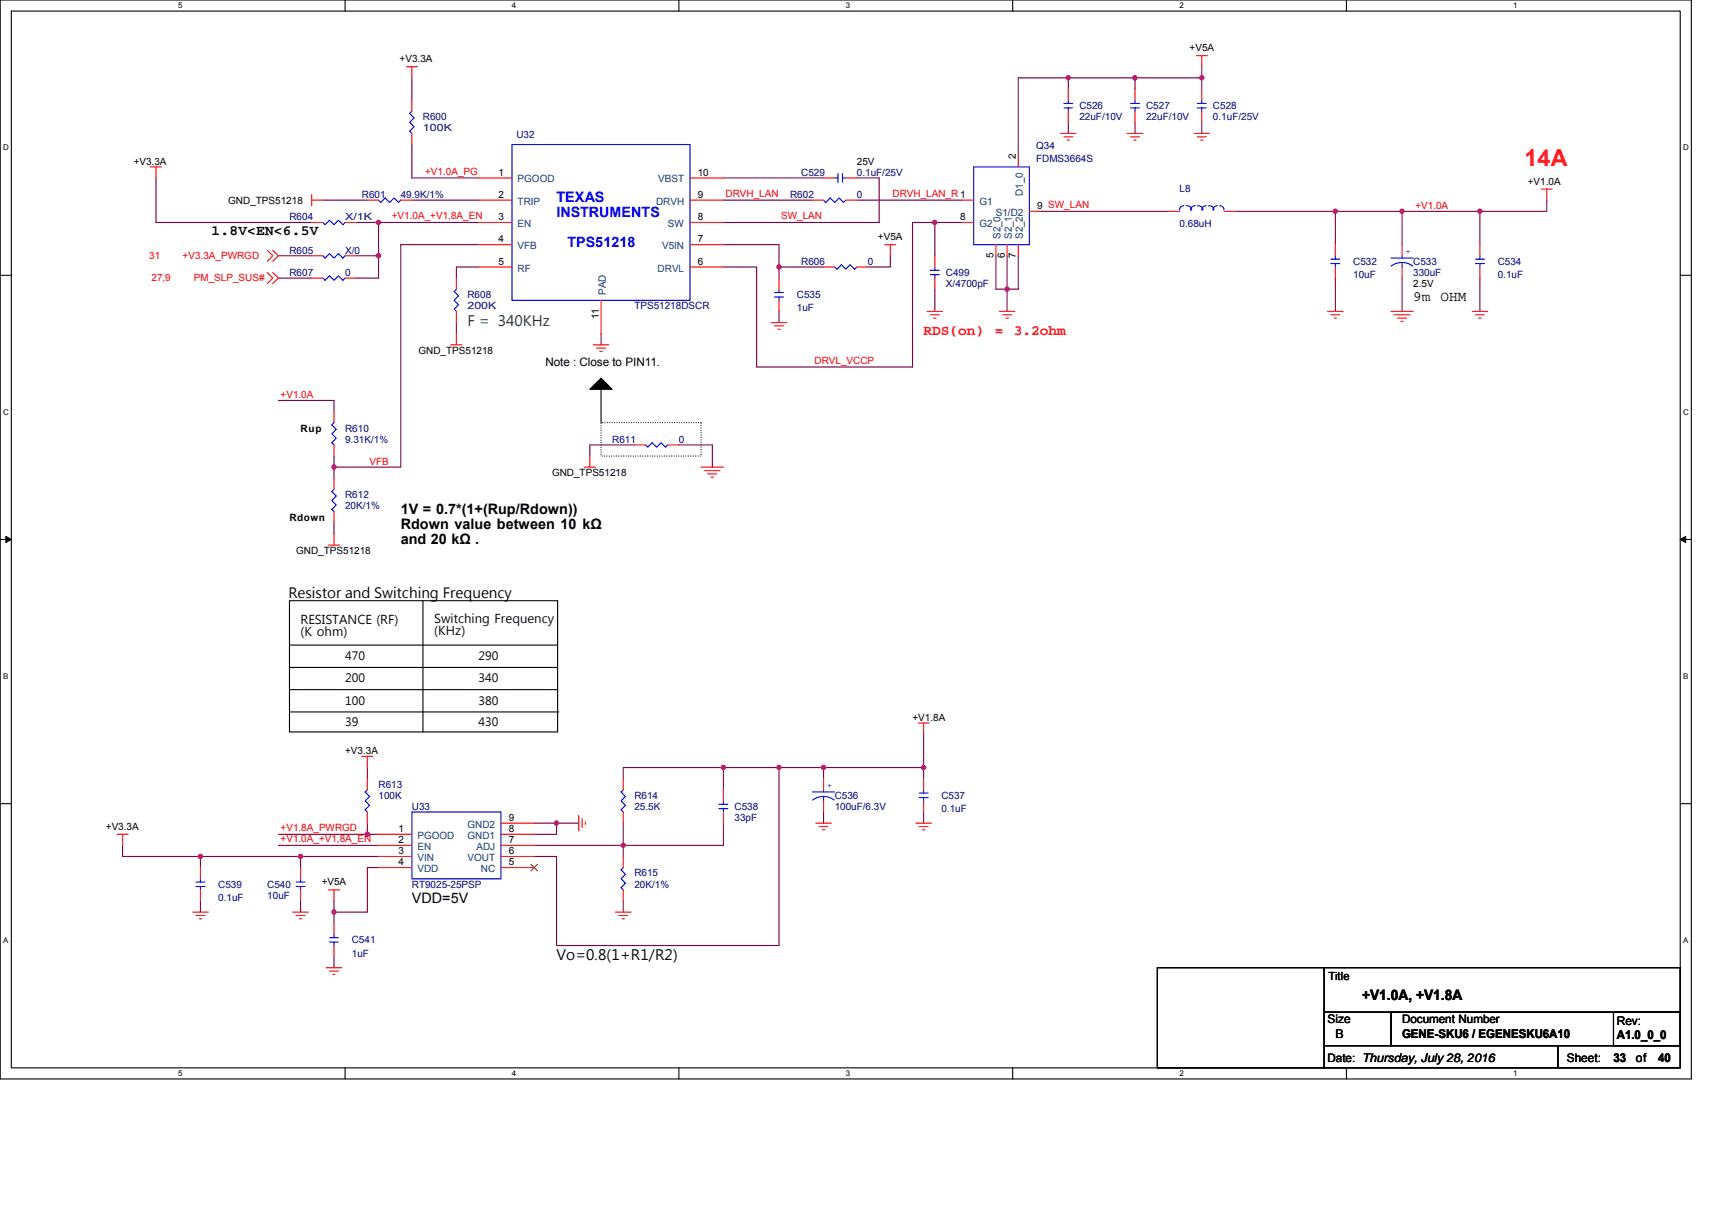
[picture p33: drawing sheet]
<svg xmlns="http://www.w3.org/2000/svg" width="297mm" height="210mm" viewBox="0 0 297 210" stroke-linecap="round" stroke-linejoin="round" font-family="sans-serif">
<defs><g id="words">
<text font-size="4" fill="#f00" x="264.5" y="28.8">14A</text>
<g font-size="2.5" fill="#00f">
<text x="96.6" y="35.1">TEXAS</text>
<text x="96.6" y="37.7">INSTRUMENTS</text>
<text x="98.5" y="42.8">TPS51218</text>
</g>
<g font-size="2.5">
<text x="36.7" y="40.7">1.8V&lt;EN&lt;6.5V</text>
<text x="245.2" y="52.2">9m OHM</text>
<text x="69.5" y="89.2">1V = 0.7*(1+(Rup/Rdown))</text>
<text x="69.5" y="91.8">Rdown value between 10 kΩ</text>
<text x="69.5" y="94.3">and 20 kΩ .</text>
<text x="50" y="103.8">Resistor and Switching Frequency</text>
<text x="71.5" y="156.7">VDD=5V</text>
<text x="96.6" y="166.6">Vo=0.8(1+R1/R2)</text>
<text x="236.3" y="173.5">+V1.0A, +V1.8A</text>
</g>
<text font-size="2.5" fill="#008000" x="81.1" y="56.5">F = 340KHz</text>
<g font-size="2.5" fill="#f00">
<text x="160.2" y="58.1">RDS(on)</text>
<text x="172.6" y="58.1">=</text>
<text x="175.9" y="58.1">3.2ohm</text>
</g>
<g font-size="2.1">
<text x="52.2" y="108.3">RESISTANCE (RF)</text>
<text x="52.2" y="110.4">(K ohm)</text>
<text x="75.3" y="108.1">Switching Frequency</text>
<text x="75.3" y="110.2">(KHz)</text>
<text x="230.3" y="177.5">Size</text>
<text x="280.5" y="177.9">Rev:</text>
<text x="231.7" y="180.1">B</text>
<text x="243.3" y="180.1">GENE-SKU6 / EGENESKU6A10</text>
<text x="271.8" y="184.3">Sheet:</text>
<text x="279.9" y="184.4">33</text>
<text x="280.5" y="180.3">A1.0_0_0</text>
<text x="283.8" y="184.3">of</text>
<text x="287.7" y="184.4">40</text>
</g>
<g font-size="2">
<text x="94.6" y="63.6">Note : Close to PIN11.</text>
<text x="59.9" y="114.5">470</text>
<text x="59.9" y="118.4">200</text>
<text x="83" y="114.5">290</text>
<text x="83" y="118.4">340</text>
<text x="59.9" y="122.3">100</text>
<text x="59.9" y="125.9">39</text>
<text x="83" y="122.3">380</text>
<text x="83" y="125.9">430</text>
<text x="243.3" y="177.5">Document Number</text>
<text x="230.3" y="184.2">Date: Thursday, July 28, 2016</text>
</g>
<text font-size="1.9" x="230.5" y="170.1">Title</text>
<g font-size="1.7">
<text x="69.3" y="10.8">+V3.3A</text>
<text x="206.4" y="8.9">+V5A</text>
<text x="23.2" y="28.6">+V3.3A</text>
<text x="148.7" y="28.6">25V</text>
<text x="176.3" y="27.6" transform="rotate(-90 176.3 27.6)">2</text>
<text x="39.6" y="35.3">GND_TPS51218</text>
<text x="86.5" y="30.5">1</text>
<text x="86.5" y="34.3">2</text>
<text x="121.1" y="30.5">10</text>
<text x="121.1" y="34.3">9</text>
<text x="265.1" y="32">+V1.0A</text>
<text x="86.5" y="38.2">3</text>
<text x="121.1" y="38.2">8</text>
<text x="152.3" y="41.7">+V5A</text>
<text x="166.6" y="38.2">8</text>
<text x="180" y="36.3">9 SW_LAN</text>
<text x="86.5" y="42.1">4</text>
<text x="86.5" y="45.9">5</text>
<text x="121.1" y="45.9">6</text>
<text x="121.1" y="42.1">7</text>
<text x="172.4" y="44.8" transform="rotate(-90 172.4 44.8)">5</text>
<text x="174.3" y="44.8" transform="rotate(-90 174.3 44.8)">6</text>
<text x="176.3" y="44.8" transform="rotate(-90 176.3 44.8)">7</text>
<text x="245.2" y="49.8">2.5V</text>
<text x="103.9" y="55.4" transform="rotate(-90 103.9 55.4)">11</text>
<text x="72.6" y="61.4">GND_TPS51218</text>
<text x="52.2" y="75">Rup</text>
<text x="95.8" y="82.6">GND_TPS51218</text>
<text x="50.2" y="90.4">Rdown</text>
<text x="51.4" y="96.1">GND_TPS51218</text>
<text x="158.3" y="125.1">+V1.8A</text>
<text x="59.9" y="130.9">+V3.3A</text>
<text x="18.4" y="144">+V3.3A</text>
<text x="88.3" y="142.5">9</text>
<text x="69.1" y="144.4">1</text>
<text x="69.1" y="146.3">2</text>
<text x="69.1" y="148.2">3</text>
<text x="88.3" y="146.3">7</text>
<text x="88.3" y="144.4">8</text>
<text x="88.3" y="148.2">6</text>
<text x="55.8" y="153.6">+V5A</text>
<text x="69.1" y="150.2">4</text>
<text x="88.3" y="150.2">5</text>
</g>
<g font-size="1.7" fill="#000080">
<text x="73.4" y="20.8">R600</text>
<text x="73.4" y="22.8">100K</text>
<text x="89.6" y="23.9">U32</text>
<text x="187.3" y="18.9">C526</text>
<text x="187.3" y="20.8">22uF/10V</text>
<text x="198.9" y="18.9">C527</text>
<text x="198.9" y="20.8">22uF/10V</text>
<text x="210.5" y="18.9">C528</text>
<text x="210.5" y="20.8">0.1uF/25V</text>
<text x="179.8" y="25.9">Q34</text>
<text x="179.8" y="28.2">FDMS3664S</text>
<text x="62.8" y="34.4">R601</text>
<text x="69.5" y="34.4">49.9K/1%</text>
<text x="137.1" y="34.4">R602</text>
<text x="139" y="30.5">C529</text>
<text x="148.7" y="34.4">0</text>
<text x="148.7" y="30.5">0.1uF/25V</text>
<text x="204.7" y="33.4">L8</text>
<text x="50.2" y="38.2">R604</text>
<text x="59.9" y="38.2">X/1K</text>
<text x="204.7" y="39.4">0.68uH</text>
<text x="50.2" y="44">R605</text>
<text x="50.2" y="47.9">R607</text>
<text x="59.9" y="44">X/0</text>
<text x="59.9" y="47.9">0</text>
<text x="139" y="45.9">R606</text>
<text x="150.6" y="45.9">0</text>
<text x="164.1" y="47.9">C499</text>
<text x="234.8" y="45.9">C532</text>
<text x="245.2" y="45.9">C533</text>
<text x="245.2" y="47.9">330uF</text>
<text x="259.9" y="45.9">C534</text>
<text x="81.1" y="51.7">R608</text>
<text x="81.1" y="53.7">200K</text>
<text x="110.1" y="53.7">TPS51218DSCR</text>
<text x="138.3" y="51.7">C535</text>
<text x="164.1" y="49.8">X/4700pF</text>
<text x="234.8" y="48.3">10uF</text>
<text x="259.9" y="48.3">0.1uF</text>
<text x="138.3" y="54">1uF</text>
<text x="59.9" y="74.9">R610</text>
<text x="59.9" y="76.8">9.31K/1%</text>
<text x="106.2" y="76.8">R611</text>
<text x="117.8" y="76.8">0</text>
<text x="59.9" y="86.5">R612</text>
<text x="59.9" y="88.4">20K/1%</text>
<text x="65.7" y="136.7">R613</text>
<text x="65.7" y="138.6">100K</text>
<text x="71.5" y="140.5">U33</text>
<text x="110.1" y="138.6">R614</text>
<text x="110.1" y="140.5">25.5K</text>
<text x="127.4" y="140.5">C538</text>
<text x="127.4" y="142.5">33pF</text>
<text x="144.8" y="138.6">C536</text>
<text x="144.8" y="140.5">100uF/6.3V</text>
<text x="163.3" y="138.6">C537</text>
<text x="163.3" y="140.9">0.1uF</text>
<text x="37.9" y="154.1">C539</text>
<text x="46.4" y="154.1">C540</text>
<text x="46.4" y="156">10uF</text>
<text x="71.5" y="154.1">RT9025-25PSP</text>
<text x="110.1" y="152.1">R615</text>
<text x="110.1" y="154.1">20K/1%</text>
<text x="37.9" y="156.4">0.1uF</text>
<text x="61" y="163.7">C541</text>
<text x="61" y="166">1uF</text>
</g>
<g font-size="1.7" fill="#f00">
<text x="73.8" y="30.3">+V1.0A_PG</text>
<text x="125.9" y="34.1">DRVH_LAN</text>
<text x="154.9" y="34.1">DRVH_LAN_R 1</text>
<text x="68" y="38">+V1.0A_+V1,8A_EN</text>
<text x="135.5" y="38">SW_LAN</text>
<text x="245.6" y="36.3">+V1.0A</text>
<text x="25.9" y="45">31</text>
<text x="31.7" y="45">+V3.3A_PWRGD</text>
<text x="26.3" y="48.8">27,9</text>
<text x="33.6" y="48.8">PM_SLP_SUS#</text>
<text x="141.3" y="63.1">DRVL_VCCP</text>
<text x="48.7" y="69.1">+V1.0A</text>
<text x="64.1" y="80.7">VFB</text>
<text x="48.7" y="146.1">+V1.0A_+V1,8A_EN</text>
<text x="48.7" y="144.2">+V1.8A_PWRGD</text>
</g>
<g font-size="1.7" fill="#004080">
<text x="89.8" y="31.7">PGOOD</text>
<text x="89.8" y="35.5">TRIP</text>
<text x="113.8" y="35.5">DRVH</text>
<text x="114.2" y="31.7">VBST</text>
<text x="169.9" y="35.5">G1</text>
<text x="177.5" y="34" transform="rotate(-90 177.5 34)">D1_0</text>
<text x="89.8" y="39.4">EN</text>
<text x="115.9" y="39.4">SW</text>
<text x="169.9" y="39.4">G2</text>
<text x="172.8" y="37.5">S1/D2</text>
<text x="173.6" y="41.5" transform="rotate(-90 173.6 41.5)">S2_0</text>
<text x="175.5" y="41.5" transform="rotate(-90 175.5 41.5)">S2_1</text>
<text x="177.5" y="41.5" transform="rotate(-90 177.5 41.5)">S2_2</text>
<text x="89.8" y="43.2">VFB</text>
<text x="89.8" y="47.1">RF</text>
<text x="114.1" y="47.1">DRVL</text>
<text x="114.9" y="43.2">V5IN</text>
<text x="105.1" y="51.1" transform="rotate(-90 105.1 51.1)">PAD</text>
<text x="81.1" y="143.6">GND2</text>
<text x="72.4" y="145.6">PGOOD</text>
<text x="72.4" y="147.5">EN</text>
<text x="72.4" y="149.4">VIN</text>
<text x="81.1" y="145.6">GND1</text>
<text x="81.1" y="149.4">VOUT</text>
<text x="82.7" y="147.5">ADJ</text>
<text x="72.4" y="151.3">VDD</text>
<text x="83.4" y="151.3">NC</text>
</g>
<g font-size="1.6" fill="#00f">
<text x="243.8" y="44.1">+</text>
<text x="143.5" y="136.8">+</text>
</g>
<g font-size="1.4">
<text x="30.9" y="1.5">5</text>
<text x="88.8" y="1.5">4</text>
<text x="146.7" y="1.5">3</text>
<text x="204.7" y="1.5">2</text>
<text x="262.6" y="1.5">1</text>
<text x=".5" y="26.1">D</text>
<text x="292" y="26.1">D</text>
<text x=".5" y="71.9">C</text>
<text x="292" y="71.9">C</text>
<text x=".5" y="117.8">B</text>
<text x="292" y="117.8">B</text>
<text x=".5" y="163.6">A</text>
<text x="292" y="163.6">A</text>
<text x="30.9" y="186.8">5</text>
<text x="88.8" y="186.8">4</text>
<text x="146.7" y="186.8">3</text>
<text x="204.7" y="186.8">2</text>
<text x="262.6" y="186.8">1</text>
</g>
</g></defs>
<path d="M0 0h293.5v187.2h-293.5zM2 1.9h289.5v183.4h-289.5z" fill="none" stroke="#000" stroke-width=".19"/>
<g fill="#fff">
<path d="M30.9 .2h.8v1.6h-.8z"/>
<path d="M30.9 185.5h.8v1.6h-.8z"/>
</g>
<path d="M59.9 0v1.9M59.9 185.3v1.9" fill="none" stroke="#000" stroke-width=".19"/>
<g fill="#fff">
<path d="M88.8 .2h.8v1.6h-.8z"/>
<path d="M88.8 185.5h.8v1.6h-.8z"/>
</g>
<path d="M117.8 0v1.9M117.8 185.3v1.9" fill="none" stroke="#000" stroke-width=".19"/>
<g fill="#fff">
<path d="M146.7 .2h.8v1.6h-.8z"/>
<path d="M146.7 185.5h.8v1.6h-.8z"/>
</g>
<path d="M175.7 0v1.9M175.7 185.3v1.9" fill="none" stroke="#000" stroke-width=".19"/>
<g fill="#fff">
<path d="M204.7 .2h.7v1.6h-.7z"/>
<path d="M204.7 185.5h.7v1.6h-.7z"/>
</g>
<path d="M233.6 0v1.9M233.6 185.3v1.9" fill="none" stroke="#000" stroke-width=".19"/>
<g fill="#fff">
<path d="M262.6 .2h.7v1.6h-.7z"/>
<path d="M262.6 185.5h.7v1.6h-.7z"/>
<path d="M.5 24.8h1v1.6h-1z"/>
<path d="M292 24.8h1v1.6h-1z"/>
<path d="M.5 70.7h1v1.5h-1z"/>
<path d="M292 70.7h1v1.5h-1z"/>
</g>
<path d="M0 47.8h2M291.5 47.8h2" fill="none" stroke="#000" stroke-width=".19"/>
<g fill="#fff">
<path d="M.5 116.5h.9v1.6h-.9z"/>
<path d="M292 116.5h.9v1.6h-.9z"/>
</g>
<path d="M0 93.6h2M291.5 93.6h2" fill="none" stroke="#000" stroke-width=".19"/>
<path d="M1 93.1l1 .5-1 .5zM291.5 93.6l1-.5v1z" fill="#000" stroke="#000" stroke-width=".17"/>
<g fill="#fff">
<path d="M.5 162.4h.9v1.5h-.9z"/>
<path d="M292 162.4h.9v1.5h-.9z"/>
</g>
<g fill="none" stroke="#000" stroke-width=".19">
<path d="M104.3 67.6v5.7M50.2 104.2h46.5v22.8h-46.5zM50.2 112h46.5M50.2 115.8h46.5M50.2 119.7h46.5M73.4 104.2v22.8M0 139.5h2M50.2 123.5h46.7M291.5 139.5h2M200.8 167.9h29v17.4h-29zM229.8 175.7h11.5v5.8h-11.5zM229.8 167.9h61.7v7.8h-61.7z"/>
<path d="M241.3 175.7h50.2v5.8h-50.2zM279.9 175.7h11.6v5.8h-11.6zM229.8 181.5h40.5v3.8h-40.5zM270.3 181.5h21.2v3.8h-21.2z"/>
</g>
<path d="M104.3 73.3h17.3v5.8h-17.3z" fill="none" stroke="#000" stroke-width=".19" stroke-dasharray="0 .4"/>
<path d="M102.3 67.6l2-2 1.9 2z" fill-rule="evenodd" fill="#000" stroke="#000" stroke-width=".19"/>
<g fill="none" stroke="#800040" stroke-width=".19">
<path d="M71.5 13.5v3.9M185.4 13.5h11.5M185.4 15.4v-1.9h-8.7v13.5M196.9 13.5v1.9M196.9 13.5h11.6M208.5 11.6v1.9M208.5 13.5v1.9M27.1 30.9v7.7h27M56 34.7h7.7M61.8 38.6h3.9v5.8M65.7 38.6h17.3M71.5 34.7h11.5"/>
<path d="M71.5 25.1v5.8h11.5M125.5 30.9h17.4M125.5 34.7h15.4M148.7 34.7h18.3M148.7 30.9h3.8v7.7h-27M162.2 38.6h-3.9v25.1h-27v-17.4h-5.8M162.2 38.6v5.8M162.2 38.6h4.8M180.5 36.7h22.2M185.4 21.2v2M196.9 21.2v2M208.5 21.2v2"/>
<path d="M214.3 36.7h17.4M231.7 36.7h11.6M231.7 36.7v5.8M243.3 36.7h13.5M243.3 36.7v5.8M256.8 36.7v5.8M268.4 34.7v2h-11.6M48.3 44.4h5.8M48.3 48.3h5.8M61.8 44.4h3.9M65.7 44.4v3.9h-3.9M79.2 56v1.9"/>
<path d="M83 42.5h-13.5v38.6h-11.5M83 46.3h-3.8v2M104.3 57.9v1.9M125.5 42.5h9.7v3.8M135.2 54v2M135.2 46.3v2M135.2 46.3h7.7M154.5 44.4v1.9h-3.9M162.2 50.2v3.8M172.8 44.4v5.8h1.9M174.7 44.4v5.8M174.7 50.2v3.8"/>
<path d="M176.7 44.4v5.8h-2M231.7 48.3v5.7M243.3 48.3v5.7M256.8 48.3v5.7M48.3 69.5h9.7v1.9M58 79.1v2M110.1 77.2h-7.8v1.9M117.8 77.2h5.8v3.9M58 81.1v1.9M58 90.7v1.9M63.7 133.2v1.9M125.5 133.2h-17.4v1.9"/>
<path d="M125.5 133.2v3.9M125.5 133.2h9.7M135.2 133.2h7.7M135.2 133.2v30.9h-38.6v-15.5h-3.9M142.9 133.2v1.9M142.9 133.2h17.3M160.2 133.2v1.9M160.2 127.4v5.8M21.3 146.7v1.9h13.5M34.8 148.6h17.4M34.8 148.6v2M34.8 156.4v1.9"/>
<path d="M48.3 144.8h15.4M48.3 146.7h17.4M52.2 156.4v1.9M52.2 148.6v2M52.2 148.6h13.5M58 156.4v1.9M58 158.3v1.9M63.7 144.8h2M63.7 142.9v1.9M65.7 150.6h-2v7.7h-5.7M92.7 142.9h3.9M92.7 146.7h15.4"/>
<path d="M96.6 142.9h3.8M96.6 142.9v1.9h-3.9M108.1 142.9v3.8M108.1 146.7v1.9M108.1 156.4v1.9M125.5 142.9v3.8h-17.4M142.9 140.9v2M160.2 140.9v2M58 166v1.9"/>
</g>
<g fill="#f0f" stroke="#f0f" stroke-width=".19">
<circle cx="57.9" cy="81.1" r=".38"/>
<circle cx="162.2" cy="38.6" r=".38"/>
<circle cx="208.5" cy="13.5" r=".38"/>
<circle cx="196.9" cy="13.5" r=".38"/>
<circle cx="65.7" cy="38.6" r=".38"/>
<circle cx="243.2" cy="36.7" r=".38"/>
<circle cx="231.7" cy="36.7" r=".38"/>
<circle cx="174.7" cy="50.2" r=".38"/>
<circle cx="135.1" cy="46.3" r=".38"/>
<circle cx="185.3" cy="13.5" r=".38"/>
<circle cx="256.8" cy="36.7" r=".38"/>
<circle cx="57.9" cy="158.3" r=".38"/>
<circle cx="34.8" cy="148.6" r=".38"/>
<circle cx="63.7" cy="144.8" r=".38"/>
<circle cx="160.3" cy="133.2" r=".38"/>
<circle cx="96.5" cy="142.8" r=".38"/>
<circle cx="108.1" cy="146.7" r=".38"/>
<circle cx="142.9" cy="133.2" r=".38"/>
<circle cx="52.1" cy="148.6" r=".38"/>
<circle cx="135.1" cy="133.2" r=".38"/>
<circle cx="125.5" cy="133.2" r=".38"/>
<circle cx="65.7" cy="44.4" r=".38"/>
</g>
<g fill="none" stroke="#f00" stroke-width=".19">
<path d="M70.5 11.6h1.9M71.5 11.6v1.9M71.5 17.4v1.9M185.4 19.3v1.9M185.4 15.4v2M196.9 19.3v1.9M196.9 15.4v2M207.6 9.7h1.9M208.5 9.7v1.9M208.5 19.3v1.9M208.5 15.4v2M26.1 29h1.9"/>
<path d="M27.1 29v1.9M54.1 33.8v1.9M54.1 34.7h1.9M54.1 38.6h1.9M59.9 38.6h1.9M63.7 34.7h2M69.5 34.7h2M71.5 23.2v1.9M83 30.9h5.8M83 34.7h5.8M83 38.6h5.8M119.7 38.6h5.8"/>
<path d="M119.7 34.7h5.8M119.7 30.9h5.8M140.9 34.7h2M142.9 30.9h1.9M146.7 30.9h2M146.7 34.7h2M167 34.7h1.9M167 38.6h1.9M176.7 27v2M178.6 36.7h1.9M184 23.2h2.7M184.6 23.7h1.5"/>
<path d="M185.2 24.3h.3M195.6 23.2h2.7M196.2 23.7h1.5M196.7 24.3h.4M202.7 36.7h2M207.2 23.2h2.7M207.7 23.7h1.6M208.3 24.3h.4M212.4 36.7h1.9M267.4 32.8h1.9M268.4 32.8v1.9M46.4 43.4l.9 1-.9 1"/>
<path d="M46.4 47.3l.9 1-.9 .9M47.3 43.4l1 1-1 1M47.3 47.3l1 1-1 .9M54.1 44.4h1.9M54.1 48.3h1.9M59.9 44.4h1.9M59.9 48.3h1.9M78.2 59.8h2M79.2 57.9v1.9M79.2 54v2M79.2 48.3v1.9M83 42.5h5.8"/>
<path d="M83 46.3h5.8M102.9 59.8h2.7M104.3 52.1v5.8M119.7 46.3h5.8M119.7 42.5h5.8M133.8 56h2.7M134.4 56.6h1.5M135 57.1h.4M135.2 52.1v1.9M135.2 48.3v1.9M142.9 46.3h1.9M148.7 46.3h1.9"/>
<path d="M153.5 42.5h1.9M154.5 42.5v1.9M160.8 54h2.7M161.4 54.6h1.6M162 55.2h.4M162.2 48.3v1.9M162.2 44.4v1.9M172.8 42.5v1.9M173.4 54h2.7M174 54.6h1.5M174.5 55.2h.4M174.7 42.5v1.9"/>
<path d="M176.7 42.5v1.9M230.3 54h2.7M230.9 54.6h1.5M231.5 55.2h.4M231.7 46.3v2M231.7 42.5v1.9M241.3 54h3.9M241.9 54.6h2.7M242.5 55.2h1.5M243.1 55.8h.4M243.3 42.5v1.9M243.3 46.3v2"/>
<path d="M255.4 54h2.7M256 54.6h1.6M256.6 55.2h.4M256.8 46.3v2M256.8 42.5v1.9M58 77.2v1.9M58 71.4v1.9M102.3 79.1v2M103.5 60.4h1.5M104.1 61h.4M110.1 77.2h1.9M115.9 77.2h1.9"/>
<path d="M57 94.6h1.9M58 92.6v2M58 88.8v1.9M58 83v1.9M101.4 81.1h1.9M121.6 81.1h3.9M122.2 81.7h2.7M122.8 82.2h1.6M123.4 82.8h.4M62.8 131.3h1.9M63.7 131.3v1.9M63.7 135.1v2"/>
<path d="M108.1 135.1v2M125.5 137.1v1.9M142.9 135.1v2M142.9 139v1.9M159.3 125.5h1.9M160.2 125.5v1.9M160.2 139v1.9M160.2 135.1v2M20.3 144.8h1.9M21.3 144.8v1.9M33.4 158.3h2.7M34 158.9h1.6"/>
<path d="M34.6 159.4h.4M34.8 154.4v2M34.8 150.6v1.9M50.8 158.3h2.7M51.4 158.9h1.5M52 159.4h.3M52.2 154.4v2M52.2 150.6v1.9M57 154.4h1.9M58 154.4v2M63.7 140.9v2M65.7 144.8h5.8"/>
<path d="M65.7 146.7h5.8M65.7 148.6h5.8M65.7 150.6h5.8M86.9 142.9h5.8M86.9 144.8h5.8M86.9 146.7h5.8M86.9 148.6h5.8M86.9 150.6h5.8M100.4 141.5v2.7M101 142.1v1.5M101.6 142.6v.4M106.8 158.3h2.7"/>
<path d="M107.4 158.9h1.5M107.9 159.4h.4M108.1 140.9v2M108.1 154.4v2M108.1 148.6v2M125.5 140.9v2M141.5 142.9h2.7M142.1 143.4h1.6M142.7 144h.4M158.9 142.9h2.7M159.5 143.4h1.5M160.1 144h.4"/>
<path d="M56.6 167.9h2.7M57.2 168.5h1.5M57.8 169.1h.3M58 164.1v1.9M58 160.2v2"/>
</g>
<g fill="none" stroke="#00f" stroke-width=".19">
<path d="M71.5 19.3l-.4 .4 .7 .8-.7 .7 .7 .8-.7 .8 .4 .4M184.6 17.9h1.5M184.6 18.7h1.5M185.4 17.4v.5M185.4 18.7v.6M196.2 17.9h1.5M196.2 18.7h1.5M196.9 17.4v.5M196.9 18.7v.6M207.7 17.9h1.6M207.7 18.7h1.6M208.5 17.4v.5"/>
<path d="M208.5 18.7v.6M59.9 38.6l-.4 .4-.8-.8-.7 .8-.8-.8-.8 .8-.4-.4M65.7 34.7l.4 .4 .7-.7 .8 .7 .8-.7 .7 .7 .4-.4M88.8 25.1h30.9v27h-30.9zM142.9 34.7l.4 .4 .7-.7 .8 .7 .8-.7 .8 .7 .3-.4M144.8 30.9h.6M145.4 30.1v1.5M146.2 30.9h.5M146.2 30.1v1.5M168.9 29h9.7v13.5h-9.7zM205.4 35.7a.68 .68 0 0 0-.7 .7M205.8 35.7a.74 .74 0 0 1 .9 .8"/>
<path d="M207.3 35.7a.69 .69 0 0 0-.7 .7M207.7 35.7a.72 .72 0 0 1 1 .8M209.3 35.7a.69 .69 0 0 0-.8 .7M209.7 35.7a.72 .72 0 0 1 .9 .8M211.2 35.7a.68 .68 0 0 0-.7 .7M211.6 35.7a.66 .66 0 0 1 .7 .7M56 44.4l.4 .4 .8-.8 .8 .8 .7-.8 .8 .8 .4-.4M59.9 48.3l-.4 .3-.8-.7-.7 .7-.8-.7-.8 .7-.4-.3M79.2 50.2l-.4 .4 .8 .8-.8 .7 .8 .8-.8 .8 .4 .3M134.4 50.8h1.5M134.4 51.5h1.5M135.2 50.2v.6"/>
<path d="M135.2 51.5v.6M148.7 46.3l-.4 .4-.8-.8-.8 .8-.7-.8-.8 .8-.4-.4M161.4 46.9h1.6M161.4 47.7h1.6M162.2 46.3v.6M162.2 47.7v.6M230.9 45h1.5M230.9 45.7h1.5M231.7 44.4v.6M231.7 45.7v.6M241.3 44.8h3.9M243.2 45.6l-1.1 .2-.7 .4"/>
<path d="M243.2 45.6l1.2 .2 .7 .4M243.3 45.6v.7M243.3 44.4v.4M256 45h1.6M256 45.7h1.6M256.8 44.4v.6M256.8 45.7v.6M58 73.3l-.4 .4 .7 .8-.7 .8 .7 .8-.7 .7 .4 .4M115.9 77.2l-.4 .4-.8-.8-.8 .8-.7-.8-.8 .8-.4-.4M58 84.9l-.4 .4 .7 .8-.7 .8 .7 .7-.7 .8 .4 .4M63.7 137.1l-.4 .3 .8 .8-.8 .8 .8 .8-.8 .7 .4 .4M108.1 137.1l-.3 .3 .7 .8-.7 .8 .7 .8-.7 .7 .3 .4"/>
<path d="M124.7 139.6h1.6M125.5 139v.6M140.9 137.4h3.9M142.9 138.2l1.1 .2 .7 .4M142.9 138.2l-1.2 .2-.7 .5M142.9 138.2v.8M142.9 137.1v.3M159.5 137.6h1.5M159.5 138.4h1.5M160.2 137.1v.5M160.2 138.4v.6M34 153.1h1.6"/>
<path d="M34 153.8h1.6M34.8 152.5v.6M34.8 153.8v.6M51.4 153.1h1.5M51.4 153.8h1.5M52.2 152.5v.6M52.2 153.8v.6M71.5 140.9h15.4v11.6h-15.4zM108.1 150.6l-.3 .4 .7 .7-.7 .8 .7 .8-.7 .8 .3 .3M124.7 140.3h1.6M125.5 140.3v.6M57.2 162.7h1.5"/>
<path d="M57.2 163.5h1.5M58 162.2v.5M58 163.5v.6"/>
</g>
<path d="M92.1 150l1.2 1.2M93.3 150l-1.2 1.2" fill="none" stroke="#804000" stroke-width=".17"/>
<use href="#words"/>
</svg>
